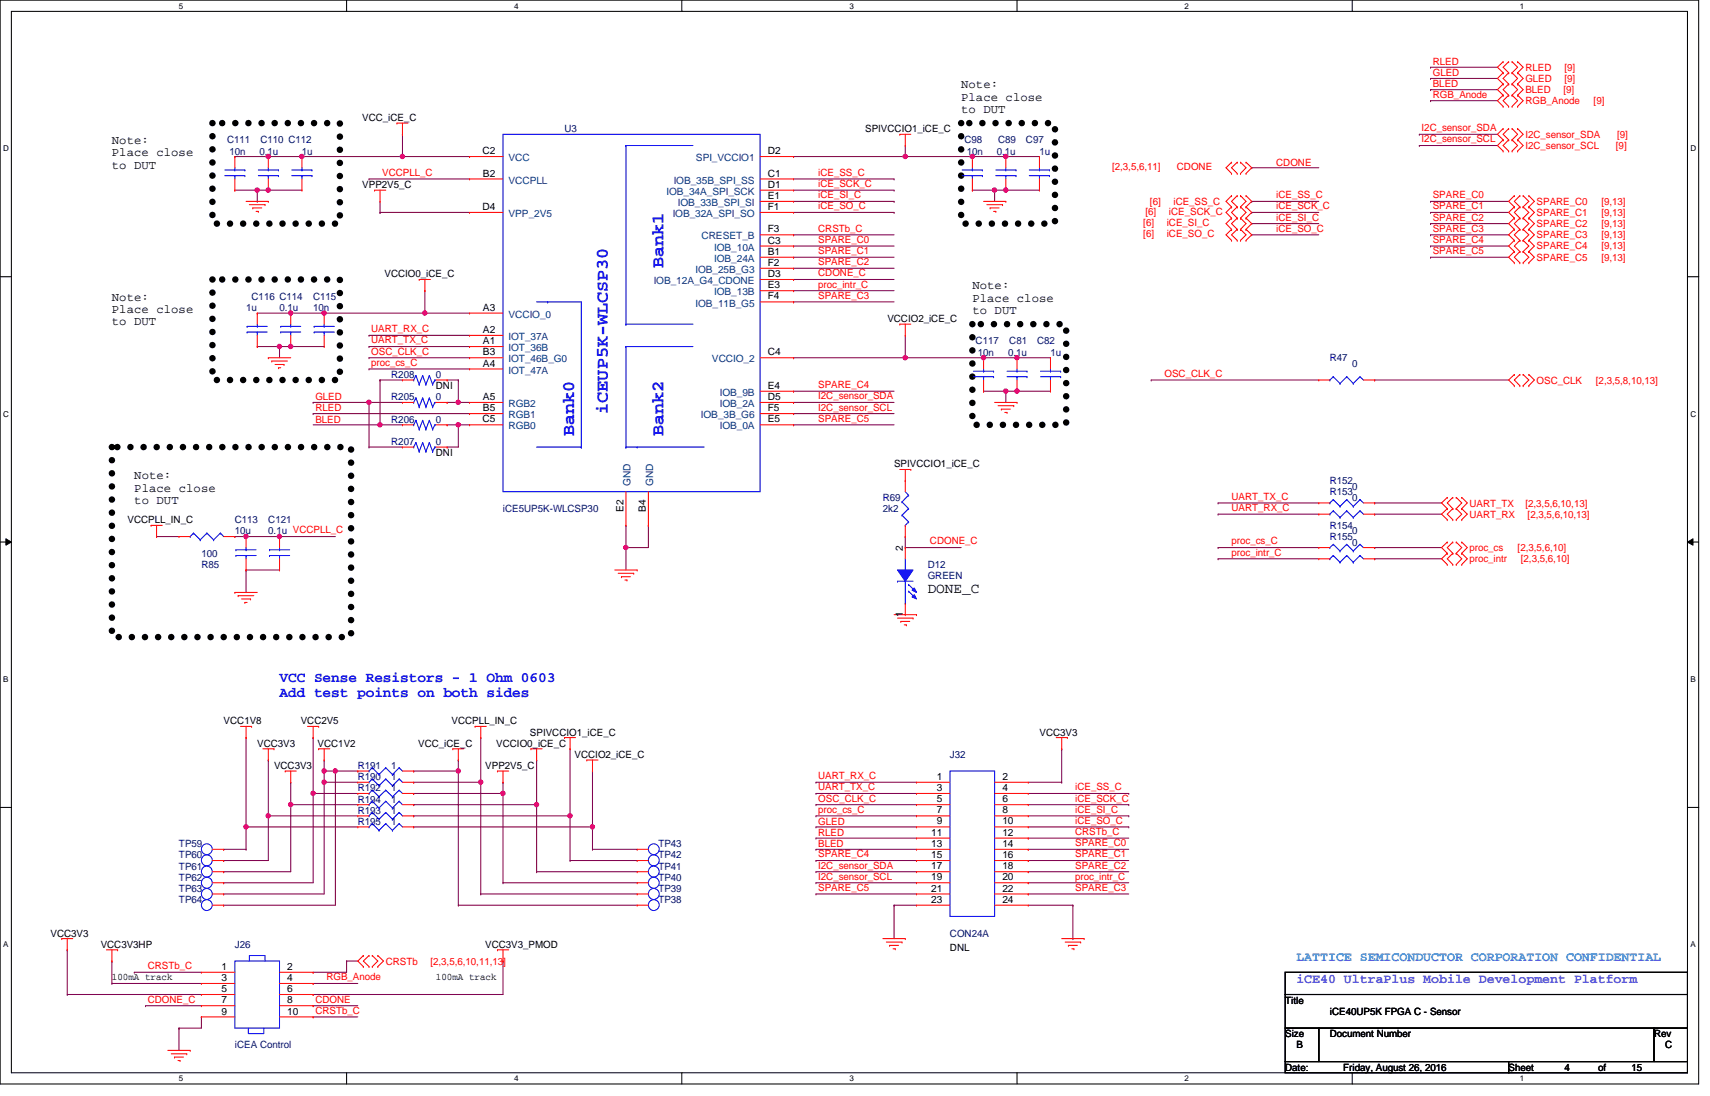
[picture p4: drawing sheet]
<svg xmlns="http://www.w3.org/2000/svg" width="420mm" height="269mm" viewBox="0 0 420 269" stroke-linecap="round" stroke-linejoin="round" font-family="sans-serif">
<defs><g id="words">
<g font-size="4.4" fill="#00f">
<text x="162.9" y="65.9" transform="rotate(-90 162.9 65.9)">Bank1</text>
<text x="149.2" y="101.6" transform="rotate(-90 149.2 101.6)">iCEUP5K-WLCSP30</text>
<text x="140.9" y="107" transform="rotate(-90 140.9 107)">Bank0</text>
<text x="162.9" y="107" transform="rotate(-90 162.9 107)">Bank2</text>
</g>
<text font-size="3.6" x="227.8" y="145.5">DONE_C</text>
<g font-size="3.6" fill="#00f">
<text x="68.6" y="167.6">VCC Sense Resistors - 1 Ohm 0603</text>
<text x="68.6" y="171.1">Add test points on both sides</text>
</g>
<text font-size="3.3" fill="#0080ff" x="318.3" y="235.9">LATTICE SEMICONDUCTOR CORPORATION CONFIDENTIAL</text>
<text font-size="3.3" fill="#8000ff" x="318.3" y="241.4">iCE40 UltraPlus Mobile Development Platform</text>
<g font-size="3">
<text x="236" y="21.7">Note:</text>
<text x="236" y="24.7">Place close</text>
<text x="236" y="27.7">to DUT</text>
<text x="27.5" y="35.4">Note:</text>
<text x="27.5" y="38.4">Place close</text>
<text x="27.5" y="41.4">to DUT</text>
<text x="238.7" y="71">Note:</text>
<text x="27.5" y="73.8">Note:</text>
<text x="27.5" y="76.8">Place close</text>
<text x="238.7" y="74">Place close</text>
<text x="238.7" y="77">to DUT</text>
<text x="27.5" y="79.8">to DUT</text>
<text x="33" y="117.7">Note:</text>
<text x="33" y="120.7">Place close</text>
<text x="33" y="123.7">to DUT</text>
</g>
<g font-size="2.5" fill="#f00">
<text x="351.7" y="16">RLED</text>
<text x="374.5" y="17.4">RLED</text>
<text x="384.1" y="17.4">[9]</text>
<text x="351.7" y="18.7">GLED</text>
<text x="351.7" y="21.5">BLED</text>
<text x="351.7" y="24">RGB_Anode</text>
<text x="374.5" y="20.1">GLED</text>
<text x="374.5" y="22.9">BLED</text>
<text x="383.8" y="22.9">[9]</text>
<text x="384.1" y="20.1">[9]</text>
<text x="374.5" y="25.6">RGB_Anode</text>
<text x="391.2" y="25.6">[9]</text>
<text x="349" y="35">I2C_sensor_SCL</text>
<text x="349" y="32.2">I2C_sensor_SDA</text>
<text x="374.5" y="33.8">I2C_sensor_SDA</text>
<text x="397" y="33.8">[9]</text>
<text x="273" y="41.8">[2,3,5,6,11]</text>
<text x="288.9" y="41.8">CDONE</text>
<text x="313.3" y="40.6">CDONE</text>
<text x="374.5" y="36.6">I2C_sensor_SCL</text>
<text x="396.7" y="36.6">[9]</text>
<text x="93.9" y="43.2">VCCPLL_C</text>
<text x="200.9" y="43.2">iCE_SS_C</text>
<text x="200.9" y="45.9">iCE_SCK_C</text>
<text x="200.9" y="48.7">iCE_SI_C</text>
<text x="200.9" y="51.4">iCE_SO_C</text>
<text x="281.2" y="52.8">[6]</text>
<text x="282.3" y="50.3">[6]</text>
<text x="287" y="52.8">iCE_SCK_C</text>
<text x="288.1" y="50.3">iCE_SS_C</text>
<text x="313.3" y="48.7">iCE_SS_C</text>
<text x="313.3" y="51.4">iCE_SCK_C</text>
<text x="351.7" y="48.7">SPARE_C0</text>
<text x="351.7" y="51.4">SPARE_C1</text>
<text x="377.2" y="50.3">SPARE_C0</text>
<text x="377.2" y="53">SPARE_C1</text>
<text x="393.1" y="50.3">[9,13]</text>
<text x="393.1" y="53">[9,13]</text>
<text x="200.9" y="56.9">CRSTb_C</text>
<text x="200.9" y="59.6">SPARE_C0</text>
<text x="280.7" y="55.5">[6]</text>
<text x="280.7" y="58.3">[6]</text>
<text x="286.4" y="55.5">iCE_SI_C</text>
<text x="286.4" y="58.3">iCE_SO_C</text>
<text x="313.3" y="54.1">iCE_SI_C</text>
<text x="313.3" y="56.9">iCE_SO_C</text>
<text x="351.7" y="54.1">SPARE_C2</text>
<text x="351.7" y="56.9">SPARE_C3</text>
<text x="351.7" y="59.6">SPARE_C4</text>
<text x="377.2" y="55.8">SPARE_C2</text>
<text x="377.2" y="58.5">SPARE_C3</text>
<text x="393.1" y="55.8">[9,13]</text>
<text x="393.1" y="58.5">[9,13]</text>
<text x="200.9" y="62.4">SPARE_C1</text>
<text x="200.9" y="65.1">SPARE_C2</text>
<text x="351.7" y="62.4">SPARE_C5</text>
<text x="377.2" y="61.3">SPARE_C4</text>
<text x="377.2" y="64">SPARE_C5</text>
<text x="393.1" y="61.3">[9,13]</text>
<text x="393.1" y="64">[9,13]</text>
<text x="200.9" y="67.9">CDONE_C</text>
<text x="200.9" y="70.6">proc_intr_C</text>
<text x="200.9" y="73.4">SPARE_C3</text>
<text x="91.1" y="81.6">UART_RX_C</text>
<text x="91.1" y="84.3">UART_TX_C</text>
<text x="91.1" y="87.1">OSC_CLK_C</text>
<text x="91.1" y="89.8">proc_cs_C</text>
<text x="200.9" y="95.3">SPARE_C4</text>
<text x="285.9" y="92.5">OSC_CLK_C</text>
<text x="377.2" y="94.2">OSC_CLK</text>
<text x="391.8" y="94.2">[2,3,5,8,10,13]</text>
<text x="77.4" y="98.3">GLED</text>
<text x="77.4" y="101">RLED</text>
<text x="200.9" y="98">I2C_sensor_SDA</text>
<text x="200.9" y="100.8">I2C_sensor_SCL</text>
<text x="77.4" y="103.8">BLED</text>
<text x="200.9" y="103.5">SPARE_C5</text>
<text x="302.3" y="122.7">UART_TX_C</text>
<text x="302.3" y="125.5">UART_RX_C</text>
<text x="360.8" y="124.4">UART_TX</text>
<text x="374.5" y="124.4">[2,3,5,6,10,13]</text>
<text x="360.8" y="127.1">UART_RX</text>
<text x="375" y="127.1">[2,3,5,6,10,13]</text>
<text x="228.3" y="133.7">CDONE_C</text>
<text x="302.3" y="133.7">proc_cs_C</text>
<text x="302.3" y="136.4">proc_intr_C</text>
<text x="360.8" y="135.3">proc_cs</text>
<text x="372.6" y="135.3">[2,3,5,6,10]</text>
<text x="360.8" y="138.1">proc_intr</text>
<text x="373.4" y="138.1">[2,3,5,6,10]</text>
<text x="200.9" y="191.3">UART_RX_C</text>
<text x="200.9" y="194.1">UART_TX_C</text>
<text x="200.9" y="196.8">OSC_CLK_C</text>
<text x="263.9" y="194.1">iCE_SS_C</text>
<text x="263.9" y="196.8">iCE_SCK_C</text>
<text x="200.9" y="199.6">proc_cs_C</text>
<text x="200.9" y="202.5">GLED</text>
<text x="263.9" y="199.6">iCE_SI_C</text>
<text x="263.9" y="202.3">iCE_SO_C</text>
<text x="200.9" y="205.2">RLED</text>
<text x="200.9" y="208">BLED</text>
<text x="263.9" y="205">CRSTb_C</text>
<text x="263.9" y="207.8">SPARE_C0</text>
<text x="200.9" y="210.5">SPARE_C4</text>
<text x="200.9" y="213.3">I2C_sensor_SDA</text>
<text x="200.9" y="216">I2C_sensor_SCL</text>
<text x="263.9" y="210.5">SPARE_C1</text>
<text x="263.9" y="213.3">SPARE_C2</text>
<text x="263.9" y="216">proc_intr_C</text>
<text x="200.9" y="218.7">SPARE_C5</text>
<text x="263.9" y="218.7">SPARE_C3</text>
<text x="36.3" y="238">CRSTb_C</text>
<text x="94.7" y="236.9">CRSTb</text>
<text x="105.7" y="236.9">[2,3,5,6,10,11,13]</text>
<text x="80.1" y="240.7">RGB_Anode</text>
<text x="36.3" y="246.2">CDONE_C</text>
<text x="77.4" y="246.4">CDONE</text>
<text x="77.4" y="248.9">CRSTb_C</text>
</g>
<g font-size="2.5">
<text x="88.9" y="29.7">VCC_iCE_C</text>
<text x="212.4" y="32.5">SPIVCCIO1_iCE_C</text>
<text x="118.4" y="37.8">C2</text>
<text x="188.5" y="37.8">D2</text>
<text x="88.9" y="46.2">VPP2V5_C</text>
<text x="118.6" y="43.3">B2</text>
<text x="188.5" y="46.1">D1</text>
<text x="188.5" y="43.3">C1</text>
<text x="118.4" y="51.6">D4</text>
<text x="188.5" y="51.6">F1</text>
<text x="188.5" y="48.9">E1</text>
<text x="188.5" y="59.8">C3</text>
<text x="188.5" y="57.1">F3</text>
<text x="188.5" y="62.6">B1</text>
<text x="188.5" y="65.3">F2</text>
<text x="94.4" y="68.1">VCCIO0_iCE_C</text>
<text x="188.5" y="68">D3</text>
<text x="188.5" y="70.8">E3</text>
<text x="118.6" y="76.3">A3</text>
<text x="188.5" y="73.5">F4</text>
<text x="118.6" y="81.7">A2</text>
<text x="217.8" y="79.1">VCCIO2_iCE_C</text>
<text x="118.6" y="84.5">A1</text>
<text x="118.6" y="87.2">B3</text>
<text x="188.5" y="87.2">C4</text>
<text x="107" y="95.5">DNI</text>
<text x="118.6" y="90">A4</text>
<text x="188.5" y="95.5">E4</text>
<text x="118.6" y="98.2">A5</text>
<text x="118.6" y="101">B5</text>
<text x="188.5" y="98.2">D5</text>
<text x="188.5" y="101">F5</text>
<text x="118.4" y="103.7">C5</text>
<text x="188.5" y="103.7">E5</text>
<text x="107" y="112">DNI</text>
<text x="219.5" y="114.8">SPIVCCIO1_iCE_C</text>
<text x="153.1" y="125.7" transform="rotate(-90 153.1 125.7)">E2</text>
<text x="158.6" y="125.7" transform="rotate(-90 158.6 125.7)">B4</text>
<text x="31.3" y="128.5">VCCPLL_IN_C</text>
<text x="221.7" y="135.3" transform="rotate(-90 221.7 135.3)">2</text>
<text x="221.7" y="151.5" transform="rotate(-90 221.7 151.5)">1</text>
<text x="54.9" y="177.8">VCC1V8</text>
<text x="73.8" y="177.8">VCC2V5</text>
<text x="110.9" y="177.8">VCCPLL_IN_C</text>
<text x="63.2" y="183.3">VCC3V3</text>
<text x="78" y="183.3">VCC1V2</text>
<text x="102.7" y="183.3">VCC_iCE_C</text>
<text x="121.8" y="183.3">VCCIO0_iCE_C</text>
<text x="130.1" y="180.6">SPIVCCIO1_iCE_C</text>
<text x="255.2" y="180.6">VCC3V3</text>
<text x="67.3" y="188.8">VCC3V3</text>
<text x="119.1" y="188.8">VPP2V5_C</text>
<text x="141.1" y="186.1">VCCIO2_iCE_C</text>
<text x="230" y="191.5">1</text>
<text x="246.1" y="191.5">2</text>
<text x="230" y="194.2">3</text>
<text x="230" y="197">5</text>
<text x="246.1" y="194.2">4</text>
<text x="246.1" y="197">6</text>
<text x="230" y="199.7">7</text>
<text x="230" y="202.4">9</text>
<text x="246.1" y="199.7">8</text>
<text x="246.1" y="202.4">10</text>
<text x="228.6" y="205.2">11</text>
<text x="228.6" y="207.9">13</text>
<text x="246.1" y="205.2">12</text>
<text x="246.1" y="207.9">14</text>
<text x="228.6" y="210.7">15</text>
<text x="228.6" y="213.4">17</text>
<text x="246.1" y="210.7">16</text>
<text x="246.1" y="213.4">18</text>
<text x="228.6" y="216.2">19</text>
<text x="228.6" y="218.9">21</text>
<text x="228.6" y="221.7">23</text>
<text x="246.1" y="216.2">20</text>
<text x="246.1" y="218.9">22</text>
<text x="246.1" y="221.7">24</text>
<text x="12.4" y="230">VCC3V3</text>
<text x="24.7" y="232.7">VCC3V3HP</text>
<text x="119.1" y="232.7">VCC3V3_PMOD</text>
<text x="233.2" y="233.6">DNL</text>
<text x="54.4" y="238.1">1</text>
<text x="70.5" y="238.1">2</text>
<text x="27.5" y="240.7">100mA track</text>
<text x="54.4" y="240.9">3</text>
<text x="54.4" y="243.6">5</text>
<text x="70.5" y="240.9">4</text>
<text x="70.5" y="243.6">6</text>
<text x="107" y="240.7">100mA track</text>
<text x="54.4" y="246.3">7</text>
<text x="54.4" y="249.1">9</text>
<text x="70.5" y="246.3">8</text>
<text x="70.5" y="249.1">10</text>
<text x="315.5" y="246.4">Title</text>
<text x="326.5" y="249.2">iCE40UP5K FPGA C - Sensor</text>
<text x="315.5" y="254.7">Size</text>
<text x="318.3" y="257.4">B</text>
<text x="326.5" y="254.7">Document Number</text>
<text x="406.1" y="254.7">Rev</text>
<text x="408.8" y="257.4">C</text>
<text x="315.5" y="262.9">Date:</text>
<text x="329.8" y="262.9">Friday, August 26, 2016</text>
<text x="370.4" y="262.9">Sheet</text>
<text x="384.1" y="262.9">4</text>
<text x="392.3" y="262.9">of</text>
<text x="400.6" y="262.9">15</text>
</g>
<g font-size="2.5" fill="#000080">
<text x="55.8" y="35.2">C111</text>
<text x="64" y="35.2">C110 C112</text>
<text x="138.6" y="32.5">U3</text>
<text x="236.8" y="35.2">C98</text>
<text x="245" y="35.2">C89</text>
<text x="251.9" y="35.2">C97</text>
<text x="56.3" y="38">10n</text>
<text x="63.7" y="38">0.1u</text>
<text x="74.1" y="38">1u</text>
<text x="237.3" y="38">10n</text>
<text x="244.7" y="38">0.1u</text>
<text x="255.2" y="38">1u</text>
<text x="60.4" y="76.4">1u</text>
<text x="61.8" y="73.6">C116 C114</text>
<text x="68.6" y="76.4">0.1u</text>
<text x="76.9" y="73.6">C115</text>
<text x="76.9" y="76.4">10n</text>
<text x="239.5" y="84.6">C117</text>
<text x="240.1" y="87.3">10n</text>
<text x="247.5" y="87.3">0.1u</text>
<text x="247.8" y="84.6">C81</text>
<text x="254.6" y="84.6">C82</text>
<text x="257.9" y="87.3">1u</text>
<text x="326.5" y="88.7">R47</text>
<text x="96.1" y="92.8">R208</text>
<text x="107" y="92.8">0</text>
<text x="332" y="90.1">0</text>
<text x="96.1" y="98.3">R205</text>
<text x="107" y="98.3">0</text>
<text x="96.1" y="103.8">R206</text>
<text x="107" y="103.8">0</text>
<text x="96.1" y="109.3">R207</text>
<text x="107" y="109.3">0</text>
<text x="326.5" y="118.9">R152</text>
<text x="123.5" y="125.7">iCE5UP5K-WLCSP30</text>
<text x="216.7" y="123">R69</text>
<text x="216.7" y="125.7">2k2</text>
<text x="326.5" y="121.6">R153</text>
<text x="332" y="120.3">0</text>
<text x="332" y="123">0</text>
<text x="57.7" y="128.5">C113</text>
<text x="57.7" y="131.2">10u</text>
<text x="65.9" y="128.5">C121</text>
<text x="65.9" y="131.2">0.1u VCCPLL_C</text>
<text x="326.5" y="129.8">R154</text>
<text x="332" y="131.2">0</text>
<text x="49.4" y="136.7">100</text>
<text x="326.5" y="132.6">R155</text>
<text x="332" y="134">0</text>
<text x="49.4" y="139.4">R85</text>
<text x="227.8" y="139.4">D12</text>
<text x="227.8" y="142.2">GREEN</text>
<text x="87.8" y="191.6">R190</text>
<text x="87.8" y="188.8">R191</text>
<text x="96.1" y="191.6">1</text>
<text x="96.1" y="188.8">1</text>
<text x="233.2" y="186.1">J32</text>
<text x="87.8" y="194.3">R192</text>
<text x="87.8" y="197.1">R194</text>
<text x="96.1" y="194.3">1</text>
<text x="96.1" y="197.1">1</text>
<text x="87.8" y="199.8">R193</text>
<text x="87.8" y="202.6">R195</text>
<text x="96.1" y="199.8">1</text>
<text x="96.1" y="202.6">1</text>
<text x="43.9" y="208">TP59</text>
<text x="161.6" y="208">TP43</text>
<text x="43.9" y="210.8">TP60</text>
<text x="43.9" y="213.5">TP61</text>
<text x="161.6" y="213.5">TP41</text>
<text x="161.6" y="210.8">TP42</text>
<text x="43.9" y="216.3">TP62</text>
<text x="43.9" y="219">TP63</text>
<text x="43.9" y="221.7">TP64</text>
<text x="161.6" y="221.7">TP38</text>
<text x="161.6" y="219">TP39</text>
<text x="161.6" y="216.3">TP40</text>
<text x="57.7" y="232.7">J26</text>
<text x="233.2" y="230">CON24A</text>
<text x="57.7" y="257.4">iCEA Control</text>
</g>
<g font-size="2.5" fill="#004080">
<text x="124.8" y="39.6">VCC</text>
<text x="170.9" y="39.6">SPI_VCCIO1</text>
<text x="124.8" y="45.1">VCCPLL</text>
<text x="163.6" y="47.8">IOB_34A_SPI_SCK</text>
<text x="165.4" y="45.1">IOB_35B_SPI_SS</text>
<text x="124.8" y="53.3">VPP_2V5</text>
<text x="165.1" y="53.3">IOB_32A_SPI_SO</text>
<text x="166.4" y="50.6">IOB_33B_SPI_SI</text>
<text x="172.2" y="58.8">CRESET_B</text>
<text x="175.3" y="61.6">IOB_10A</text>
<text x="175.3" y="64.3">IOB_24A</text>
<text x="160.5" y="69.8">IOB_12A_G4_CDONE</text>
<text x="170.7" y="67">IOB_25B_G3</text>
<text x="170.7" y="75.3">IOB_11B_G5</text>
<text x="175.3" y="72.5">IOB_13B</text>
<text x="124.8" y="83.5">IOT_37A</text>
<text x="124.8" y="78">VCCIO_0</text>
<text x="124.8" y="86.2">IOT_36B</text>
<text x="124.8" y="89">IOT_46B_G0</text>
<text x="174.8" y="89">VCCIO_2</text>
<text x="124.8" y="91.7">IOT_47A</text>
<text x="124.8" y="99.9">RGB2</text>
<text x="176.7" y="99.9">IOB_2A</text>
<text x="176.7" y="97.2">IOB_9B</text>
<text x="124.8" y="102.7">RGB1</text>
<text x="124.8" y="105.5">RGB0</text>
<text x="172.1" y="102.7">IOB_3B_G6</text>
<text x="176.7" y="105.5">IOB_0A</text>
<text x="154.8" y="119.4" transform="rotate(-90 154.8 119.4)">GND</text>
<text x="160.3" y="119.4" transform="rotate(-90 160.3 119.4)">GND</text>
</g>
<g font-size="2">
<text x="43.9" y="2.1">5</text>
<text x="126.2" y="2.1">4</text>
<text x="208.5" y="2.1">3</text>
<text x="290.8" y="2.1">2</text>
<text x="373.1" y="2.1">1</text>
<text x=".8" y="37.1">D</text>
<text x="415" y="37.1">D</text>
<text x=".8" y="102.3">C</text>
<text x="415" y="102.3">C</text>
<text x=".8" y="167.4">B</text>
<text x="415" y="167.4">B</text>
<text x=".8" y="232.6">A</text>
<text x="415" y="232.6">A</text>
<text x="43.9" y="265.5">5</text>
<text x="126.2" y="265.5">4</text>
<text x="208.5" y="265.5">3</text>
<text x="290.8" y="265.5">2</text>
<text x="373.1" y="265.5">1</text>
</g>
</g></defs>
<path d="M0 0h417v266.1h-417zM2.8 2.8h411.5v260.6h-411.5z" fill="none" stroke="#000" stroke-width=".25"/>
<g fill="#fff">
<path d="M43.9 .3h1.1v2.2h-1.1z"/>
<path d="M43.9 263.7h1.1v2.2h-1.1z"/>
</g>
<path d="M85.1 0v2.8M85.1 263.4v2.7" fill="none" stroke="#000" stroke-width=".25"/>
<g fill="#fff">
<path d="M126.2 .3h1.1v2.2h-1.1z"/>
<path d="M126.2 263.7h1.1v2.2h-1.1z"/>
</g>
<path d="M167.4 0v2.8M167.4 263.4v2.7" fill="none" stroke="#000" stroke-width=".25"/>
<g fill="#fff">
<path d="M208.5 .3h1.1v2.2h-1.1z"/>
<path d="M208.5 263.7h1.1v2.2h-1.1z"/>
</g>
<path d="M249.7 0v2.8M249.7 263.4v2.7" fill="none" stroke="#000" stroke-width=".25"/>
<g fill="#fff">
<path d="M290.8 .3h1.1v2.2h-1.1z"/>
<path d="M290.8 263.7h1.1v2.2h-1.1z"/>
</g>
<path d="M332 0v2.8M332 263.4v2.7" fill="none" stroke="#000" stroke-width=".25"/>
<g fill="#fff">
<path d="M373.1 .3h1.1v2.2h-1.1z"/>
<path d="M373.1 263.7h1.1v2.2h-1.1z"/>
<path d="M.8 35.3h1.4v2.2h-1.4z"/>
<path d="M415 35.3h1.4v2.2h-1.4z"/>
<path d="M.8 100.5h1.4v2.2h-1.4z"/>
<path d="M415 100.5h1.4v2.2h-1.4z"/>
</g>
<path d="M0 67.9h2.8M414.3 67.9h2.7" fill="none" stroke="#000" stroke-width=".25"/>
<g fill="#fff">
<path d="M.8 165.7h1.3v2.2h-1.3z"/>
<path d="M415 165.7h1.3v2.2h-1.3z"/>
</g>
<path d="M0 133.1h2.8M1.4 132.3l1.4 .8-1.4 .8zM414.3 133.1l1.3-.8v1.6zM414.3 133.1h2.7" fill="none" stroke="#000" stroke-width=".25"/>
<path d="M1.4 132.3l1.4 .8-1.4 .8zM414.3 133.1l1.3-.8v1.6z" fill="#000"/>
<g fill="#fff">
<path d="M.8 230.8h1.3v2.2h-1.3z"/>
<path d="M415 230.8h1.3v2.2h-1.3z"/>
</g>
<path d="M0 198.2h2.8M414.3 198.2h2.7" fill="none" stroke="#000" stroke-width=".25"/>
<path d="M52.2 30.2h31.2v24.7h-31.2zM236 30.2h23v24.7h-23zM52.2 68.6h31.2v24.7h-31.2zM238.7 79.6h23v24.7h-23zM27.5 109.8h58.7v46.6h-58.7z" fill="none" stroke="#000" stroke-width="1.6" stroke-dasharray="0 3.2"/>
<path d="M153.7 129h.1M153.7 134.5h.1M153.7 129v11M159.2 129h.1M159.2 129v5.5h-5.5" fill="none" stroke="#800040" stroke-width=".25"/>
<circle cx="153.6" cy="134.4" r=".54" fill="#f0f"/>
<circle cx="153.6" cy="134.4" r=".54" fill="none" stroke="#f0f" stroke-width=".25"/>
<path d="M60.4 140h.1M60.4 140v5.5M60.4 140h8.2M68.6 131.7h.1M68.6 131.7h13.7" fill="none" stroke="#800040" stroke-width=".25"/>
<circle cx="68.6" cy="131.7" r=".54" fill="#f0f"/>
<circle cx="68.6" cy="131.7" r=".54" fill="none" stroke="#f0f" stroke-width=".25"/>
<g fill="none" stroke="#800040" stroke-width=".25">
<path d="M194.8 57.7h.1M194.8 43.9h24.7M194.8 46.7h24.7M194.8 49.4h24.7M194.8 52.2h24.7M194.8 57.7h24.7M219.5 43.9h.1M219.5 46.7h.1M219.5 49.4h.1M219.5 52.2h.1M194.8 68.6h.1M194.8 60.4h.1"/>
<path d="M194.8 63.2h.1M194.8 71.4h.1M194.8 65.9h.1M194.8 74.1h.1M194.8 68.6h24.7M194.8 60.4h24.7M194.8 63.2h24.7M194.8 71.4h24.7M194.8 65.9h24.7M194.8 74.1h24.7M76.9 98.8h.1M76.9 98.8h13.7"/>
<path d="M90.6 85.1h.1M90.6 82.3h.1M90.6 87.8h.1M90.6 90.6h.1M90.6 85.1h24.7M90.6 82.3h24.7M90.6 87.8h24.7M90.6 90.6h24.7M194.8 96.1h.1M194.8 98.8h.1M194.8 98.8h24.7M194.8 96.1h24.7"/>
<path d="M76.9 101.6h.1M76.9 101.6h38.4M76.9 104.3h16.4M93.3 104.3h.1M194.8 101.6h.1M194.8 104.3h.1M194.8 101.6h24.7M194.8 104.3h24.7M57.7 131.7h.1M57.7 131.7h10.9M60.4 131.7h.1"/>
</g>
<circle cx="60.4" cy="131.7" r=".54" fill="#f0f"/>
<circle cx="60.4" cy="131.7" r=".54" fill="none" stroke="#f0f" stroke-width=".25"/>
<g fill="none" stroke="#800040" stroke-width=".25">
<path d="M351.2 16.5h.1M351.2 19.3h.1M351.2 16.5h16.4M351.2 19.3h16.4M222.2 38.4h.1M222.2 38.4h16.5M348.4 35.7h.1M348.4 33h.1M348.4 35.7h19.2M348.4 33h19.2M351.2 22h.1M351.2 24.7h.1"/>
<path d="M351.2 22h16.4M351.2 24.7h16.4M307.3 49.4h.1M307.3 52.2h.1M307.3 54.9h.1M307.3 57.7h.1M307.3 41.2h.1M307.3 49.4h16.5M307.3 52.2h16.5M307.3 54.9h16.5M307.3 57.7h16.5M307.3 41.2h16.5"/>
<path d="M351.2 49.4h.1M351.2 52.2h.1M351.2 54.9h.1M351.2 57.7h.1M351.2 49.4h19.2M351.2 52.2h19.2M351.2 54.9h19.2M351.2 57.7h19.2M351.2 60.4h.1M351.2 63.2h.1M351.2 60.4h19.2M351.2 63.2h19.2"/>
<path d="M282.6 93.3h.1M282.6 93.3h41.2M337.5 93.3h.1M337.5 93.3h32.9M222.2 131.7h.1M222.2 134.5h.1M222.2 131.7v2.8M222.2 134.5h13.8"/>
</g>
<circle cx="238.7" cy="38.4" r=".54" fill="#f0f"/>
<circle cx="238.7" cy="38.4" r=".54" fill="none" stroke="#f0f" stroke-width=".25"/>
<path d="M246.9 46.7h.1M246.9 46.7h8.3" fill="none" stroke="#800040" stroke-width=".25"/>
<circle cx="246.9" cy="46.7" r=".54" fill="#f0f"/>
<circle cx="246.9" cy="46.7" r=".54" fill="none" stroke="#f0f" stroke-width=".25"/>
<path d="M244.2 46.7h.1M244.2 46.7h2.7" fill="none" stroke="#800040" stroke-width=".25"/>
<circle cx="244.2" cy="46.7" r=".54" fill="#f0f"/>
<circle cx="244.2" cy="46.7" r=".54" fill="none" stroke="#f0f" stroke-width=".25"/>
<path d="M246.9 38.4h.1M246.9 38.4h8.3" fill="none" stroke="#800040" stroke-width=".25"/>
<circle cx="246.9" cy="38.4" r=".54" fill="#f0f"/>
<circle cx="246.9" cy="38.4" r=".54" fill="none" stroke="#f0f" stroke-width=".25"/>
<path d="M194.8 38.4h.1M194.8 38.4h27.4M222.2 38.4h.1M222.2 35.7v2.7M238.7 38.4h.1M238.7 38.4h8.2" fill="none" stroke="#800040" stroke-width=".25"/>
<circle cx="222.2" cy="38.4" r=".54" fill="#f0f"/>
<circle cx="222.2" cy="38.4" r=".54" fill="none" stroke="#f0f" stroke-width=".25"/>
<path d="M65.9 38.4h.1M65.9 38.4h8.2M63.2 46.7h.1M63.2 46.7h10.9M65.9 46.7h.1M238.7 46.7h.1M238.7 46.7h5.5M244.2 46.7h.1M244.2 46.7v2.7" fill="none" stroke="#800040" stroke-width=".25"/>
<circle cx="65.8" cy="46.7" r=".54" fill="#f0f"/>
<circle cx="65.8" cy="46.7" r=".54" fill="none" stroke="#f0f" stroke-width=".25"/>
<path d="M98.8 38.4h.1M98.8 38.4h16.5" fill="none" stroke="#800040" stroke-width=".25"/>
<circle cx="98.8" cy="38.4" r=".54" fill="#f0f"/>
<circle cx="98.8" cy="38.4" r=".54" fill="none" stroke="#f0f" stroke-width=".25"/>
<path d="M57.7 38.4h.1M57.7 38.4h8.2" fill="none" stroke="#800040" stroke-width=".25"/>
<circle cx="65.8" cy="38.4" r=".54" fill="#f0f"/>
<circle cx="65.8" cy="38.4" r=".54" fill="none" stroke="#f0f" stroke-width=".25"/>
<path d="M74.1 38.4h.1M98.8 33h.1M98.8 33v5.4h-24.7M90.6 43.9h.1M90.6 43.9h24.7M93.3 52.2h.1M93.3 52.2h22" fill="none" stroke="#800040" stroke-width=".25"/>
<circle cx="74.1" cy="38.4" r=".54" fill="#f0f"/>
<circle cx="74.1" cy="38.4" r=".54" fill="none" stroke="#f0f" stroke-width=".25"/>
<path d="M63.2 49.4h.1M63.2 46.7v2.7M93.3 52.2h.1M93.3 49.4v2.8" fill="none" stroke="#800040" stroke-width=".25"/>
<circle cx="63.1" cy="46.7" r=".54" fill="#f0f"/>
<circle cx="63.1" cy="46.7" r=".54" fill="none" stroke="#f0f" stroke-width=".25"/>
<path d="M57.7 46.7h.1M57.7 46.7h5.5M222.2 87.8h.1M222.2 87.8h19.3" fill="none" stroke="#800040" stroke-width=".25"/>
<circle cx="241.4" cy="87.8" r=".54" fill="#f0f"/>
<circle cx="241.4" cy="87.8" r=".54" fill="none" stroke="#f0f" stroke-width=".25"/>
<path d="M249.7 96.1h.1M249.7 96.1h8.2" fill="none" stroke="#800040" stroke-width=".25"/>
<circle cx="249.7" cy="96" r=".54" fill="#f0f"/>
<circle cx="249.7" cy="96" r=".54" fill="none" stroke="#f0f" stroke-width=".25"/>
<path d="M246.9 96.1h.1M246.9 96.1h2.8M249.7 87.8h.1M249.7 87.8h8.2" fill="none" stroke="#800040" stroke-width=".25"/>
<circle cx="249.7" cy="87.8" r=".54" fill="#f0f"/>
<circle cx="249.7" cy="87.8" r=".54" fill="none" stroke="#f0f" stroke-width=".25"/>
<path d="M194.8 87.8h.1M194.8 87.8h27.4M222.2 87.8h.1M222.2 82.3v5.5M241.5 87.8h.1M241.5 87.8h8.2" fill="none" stroke="#800040" stroke-width=".25"/>
<circle cx="222.2" cy="87.8" r=".54" fill="#f0f"/>
<circle cx="222.2" cy="87.8" r=".54" fill="none" stroke="#f0f" stroke-width=".25"/>
<path d="M246.9 96.1h.1M246.9 96.1v2.7" fill="none" stroke="#800040" stroke-width=".25"/>
<circle cx="246.9" cy="96" r=".54" fill="#f0f"/>
<circle cx="246.9" cy="96" r=".54" fill="none" stroke="#f0f" stroke-width=".25"/>
<path d="M68.6 85.1h.1M68.6 85.1h2.8M241.5 96.1h.1M241.5 96.1h5.4" fill="none" stroke="#800040" stroke-width=".25"/>
<circle cx="71.3" cy="85.1" r=".54" fill="#f0f"/>
<circle cx="71.3" cy="85.1" r=".54" fill="none" stroke="#f0f" stroke-width=".25"/>
<circle cx="68.6" cy="85.1" r=".54" fill="#f0f"/>
<circle cx="68.6" cy="85.1" r=".54" fill="none" stroke="#f0f" stroke-width=".25"/>
<path d="M71.4 76.9h.1M71.4 76.9h8.2" fill="none" stroke="#800040" stroke-width=".25"/>
<circle cx="79.6" cy="76.9" r=".54" fill="#f0f"/>
<circle cx="79.6" cy="76.9" r=".54" fill="none" stroke="#f0f" stroke-width=".25"/>
<circle cx="71.3" cy="76.9" r=".54" fill="#f0f"/>
<circle cx="71.3" cy="76.9" r=".54" fill="none" stroke="#f0f" stroke-width=".25"/>
<path d="M63.2 76.9h.1M63.2 76.9h8.2M104.3 76.9h.1M104.3 76.9h11M63.2 85.1h.1M63.2 85.1h5.4M68.6 85.1h.1M68.6 85.1v2.7M71.4 85.1h.1M71.4 85.1h8.2" fill="none" stroke="#800040" stroke-width=".25"/>
<circle cx="104.3" cy="76.9" r=".54" fill="#f0f"/>
<circle cx="104.3" cy="76.9" r=".54" fill="none" stroke="#f0f" stroke-width=".25"/>
<g fill="none" stroke="#800040" stroke-width=".25">
<path d="M79.6 76.9h.1M104.3 71.4h.1M104.3 71.4v5.5h-24.7M38.4 131.7h.1M38.4 131.7h5.5M299 123.5h.1M299 126.2h.1M299 134.5h.1M299 137.2h.1M299 123.5h24.8M299 126.2h24.8M299 134.5h24.8"/>
<path d="M299 137.2h24.8M337.5 123.5h.1M337.5 126.2h.1M337.5 134.5h.1M337.5 137.2h.1M337.5 123.5h16.4M337.5 126.2h16.4M337.5 134.5h16.4M337.5 137.2h16.4M79.6 192.1h.1M79.6 192.1h8.2M79.6 189.3h2.7"/>
<path d="M82.3 189.3h.1M200.3 194.8h.1M200.3 192.1h.1M200.3 197.6h.1M200.3 192.1h24.7M200.3 194.8h24.7M200.3 197.6h24.7M252.4 192.1h8.2M252.4 194.8h24.7M252.4 197.6h24.7M260.6 192.1h.1M260.6 183.9h.1"/>
<path d="M260.6 183.9v8.2M277.1 194.8h.1M277.1 197.6h.1M200.3 200.3h.1M200.3 203h.1M200.3 205.8h.1M200.3 208.5h.1M200.3 211.3h.1M200.3 214h.1M200.3 216.7h.1M200.3 219.5h.1M200.3 200.3h24.7"/>
<path d="M200.3 203h24.7M200.3 205.8h24.7M200.3 208.5h24.7M200.3 211.3h24.7M200.3 214h24.7M200.3 216.7h24.7M200.3 219.5h24.7M252.4 205.8h.1M252.4 208.5h.1M252.4 211.3h.1M252.4 214h.1M252.4 216.7h.1"/>
<path d="M252.4 219.5h.1M252.4 200.3h24.7M252.4 203h24.7M252.4 205.8h24.7M252.4 208.5h24.7M252.4 211.3h24.7M252.4 214h24.7M252.4 216.7h24.7M252.4 219.5h24.7M277.1 200.3h.1M277.1 203h.1M33 238.7h.1"/>
<path d="M33 238.7h16.4M76.9 238.7h.1M76.9 238.7h8.2M219.5 222.2h.1M219.5 222.2h5.5M219.5 222.2v8.3M252.4 222.2h11M263.4 222.2h.1M263.4 230.5h.1M263.4 222.2v8.3M35.7 246.9h.1M35.7 246.9h13.7"/>
<path d="M43.9 252.4h.1M43.9 252.4v5.5M49.4 249.7h.1M49.4 249.7v2.7h-5.5M76.9 246.9h.1M76.9 249.7h.1M76.9 246.9h10.9M76.9 249.7h10.9"/>
</g>
<circle cx="79.6" cy="189.3" r=".54" fill="#f0f"/>
<circle cx="79.6" cy="189.3" r=".54" fill="none" stroke="#f0f" stroke-width=".25"/>
<g fill="none" stroke="#800040" stroke-width=".25">
<path d="M71.4 192.1h.1M71.4 197.6h.1M71.4 192.1v5.5M71.4 197.6h16.4M76.9 181.1h.1M76.9 194.8h.1M76.9 181.1v13.7M76.9 194.8h10.9M79.6 186.6h.1M79.6 189.3h.1M79.6 186.6v5.5M101.6 189.3h.1"/>
<path d="M101.6 192.1h.1M101.6 194.8h.1M101.6 197.6h.1M101.6 197.6h30.1M112.5 186.6h.1M112.5 186.6v2.7h-10.9M118 181.1h.1M118 181.1v11h-16.4M123.5 192.1h.1M123.5 192.1v2.7h-21.9"/>
</g>
<circle cx="131.7" cy="197.5" r=".54" fill="#f0f"/>
<circle cx="131.7" cy="197.5" r=".54" fill="none" stroke="#f0f" stroke-width=".25"/>
<path d="M131.7 186.6h.1M131.7 186.6v11M101.6 200.3h.1M101.6 200.3h38.4" fill="none" stroke="#800040" stroke-width=".25"/>
<circle cx="139.9" cy="200.3" r=".54" fill="#f0f"/>
<circle cx="139.9" cy="200.3" r=".54" fill="none" stroke="#f0f" stroke-width=".25"/>
<path d="M140 183.9h.1M140 183.9v16.4M145.5 189.3h.1M145.5 189.3v13.7h-43.9M101.6 203h.1" fill="none" stroke="#800040" stroke-width=".25"/>
<circle cx="145.4" cy="203" r=".54" fill="#f0f"/>
<circle cx="145.4" cy="203" r=".54" fill="none" stroke="#f0f" stroke-width=".25"/>
<path d="M60.4 181.1h.1M60.4 181.1v21.9" fill="none" stroke="#800040" stroke-width=".25"/>
<circle cx="60.4" cy="203" r=".54" fill="#f0f"/>
<circle cx="60.4" cy="203" r=".54" fill="none" stroke="#f0f" stroke-width=".25"/>
<g fill="none" stroke="#800040" stroke-width=".25">
<path d="M65.9 186.6h.1M65.9 186.6v13.7M112.5 189.3h.1M112.5 189.3v32.9M60.4 203h.1M60.4 203h27.4M65.9 200.3h.1M65.9 200.3h21.9M16.5 233.2h.1M16.5 233.2v11M27.5 236h.1M27.5 236v5.5"/>
<path d="M85.1 236h.1M85.1 236v2.7M85.1 236h2.7M123.5 236h.1M123.5 236v8.2h-46.6M16.5 244.2h.1M16.5 244.2h32.9M27.5 241.5h.1M27.5 241.5h21.9M76.9 241.5h.1M76.9 244.2h.1M76.9 241.5h10.9"/>
</g>
<circle cx="112.5" cy="189.3" r=".54" fill="#f0f"/>
<circle cx="112.5" cy="189.3" r=".54" fill="none" stroke="#f0f" stroke-width=".25"/>
<path d="M118 192.1h.1M118 192.1v27.4M112.5 222.2h.1M112.5 222.2h43.9" fill="none" stroke="#800040" stroke-width=".25"/>
<circle cx="118" cy="192" r=".54" fill="#f0f"/>
<circle cx="118" cy="192" r=".54" fill="none" stroke="#f0f" stroke-width=".25"/>
<path d="M123.5 194.8h.1M123.5 194.8v21.9M118 219.5h.1M118 219.5h38.4" fill="none" stroke="#800040" stroke-width=".25"/>
<circle cx="123.5" cy="194.8" r=".54" fill="#f0f"/>
<circle cx="123.5" cy="194.8" r=".54" fill="none" stroke="#f0f" stroke-width=".25"/>
<g fill="none" stroke="#800040" stroke-width=".25">
<path d="M131.7 197.6h.1M131.7 197.6v16.4M54.9 208.5h.1M54.9 211.3h.1M54.9 208.5h5.5M60.4 208.5h.1M60.4 203v5.5M65.9 200.3h.1M65.9 200.3v11h-11M123.5 216.7h.1M123.5 216.7h32.9M131.7 214h.1"/>
<path d="M131.7 214h24.7M140 200.3h.1M140 211.3h.1M140 200.3v11M140 211.3h16.4M145.5 203h.1M145.5 208.5h.1M145.5 203v5.5M145.5 208.5h10.9"/>
</g>
<circle cx="65.8" cy="200.3" r=".54" fill="#f0f"/>
<circle cx="65.8" cy="200.3" r=".54" fill="none" stroke="#f0f" stroke-width=".25"/>
<path d="M71.4 197.6h.1M71.4 197.6v16.4h-16.5M54.9 214h.1" fill="none" stroke="#800040" stroke-width=".25"/>
<circle cx="71.3" cy="197.5" r=".54" fill="#f0f"/>
<circle cx="71.3" cy="197.5" r=".54" fill="none" stroke="#f0f" stroke-width=".25"/>
<path d="M76.9 194.8h.1M76.9 194.8v21.9h-22M54.9 216.7h.1" fill="none" stroke="#800040" stroke-width=".25"/>
<circle cx="76.8" cy="194.8" r=".54" fill="#f0f"/>
<circle cx="76.8" cy="194.8" r=".54" fill="none" stroke="#f0f" stroke-width=".25"/>
<path d="M79.6 192.1h.1M79.6 192.1v27.4h-24.7M54.9 219.5h.1" fill="none" stroke="#800040" stroke-width=".25"/>
<circle cx="79.6" cy="192" r=".54" fill="#f0f"/>
<circle cx="79.6" cy="192" r=".54" fill="none" stroke="#f0f" stroke-width=".25"/>
<path d="M82.3 189.3h.1M82.3 189.3v32.9" fill="none" stroke="#800040" stroke-width=".25"/>
<circle cx="82.3" cy="189.3" r=".54" fill="#f0f"/>
<circle cx="82.3" cy="189.3" r=".54" fill="none" stroke="#f0f" stroke-width=".25"/>
<path d="M109.8 98.8h.1M109.8 93.3h.1M109.8 93.3h2.7M112.5 93.3h.1M112.5 93.3v5.5h-2.7M109.8 104.3h.1M109.8 104.3h2.7M82.3 189.3h5.5M87.8 189.3h.1M54.9 222.2h.1M54.9 222.2h27.4" fill="none" stroke="#800040" stroke-width=".25"/>
<circle cx="112.5" cy="98.8" r=".54" fill="#f0f"/>
<circle cx="112.5" cy="98.8" r=".54" fill="none" stroke="#f0f" stroke-width=".25"/>
<path d="M112.5 98.8h.1M112.5 98.8h2.8M109.8 109.8h.1M112.5 104.3h.1M112.5 104.3v5.5h-2.7" fill="none" stroke="#800040" stroke-width=".25"/>
<circle cx="112.5" cy="104.3" r=".54" fill="#f0f"/>
<circle cx="112.5" cy="104.3" r=".54" fill="none" stroke="#f0f" stroke-width=".25"/>
<path d="M90.6 98.8h.1M90.6 98.8v11M112.5 104.3h.1M112.5 104.3h2.8" fill="none" stroke="#800040" stroke-width=".25"/>
<circle cx="90.6" cy="98.8" r=".54" fill="#f0f"/>
<circle cx="90.6" cy="98.8" r=".54" fill="none" stroke="#f0f" stroke-width=".25"/>
<path d="M90.6 98.8h.1M90.6 98.8h8.2M93.3 93.3h.1M93.3 93.3h5.5M93.3 93.3v11M90.6 109.8h.1M90.6 109.8h8.2" fill="none" stroke="#800040" stroke-width=".25"/>
<circle cx="93.3" cy="104.3" r=".54" fill="#f0f"/>
<circle cx="93.3" cy="104.3" r=".54" fill="none" stroke="#f0f" stroke-width=".25"/>
<path d="M93.3 104.3h.1M93.3 104.3h5.5" fill="none" stroke="#800040" stroke-width=".25"/>
<g fill="none" stroke="#f00" stroke-width=".25">
<path d="M369 15.2h.1M369 17.9h.1M369 15.2l-1.4 1.3 1.4 1.4M369 17.9l-1.4 1.4 1.4 1.3M370.4 17.9h.1M370.4 15.2h.1M370.4 15.2l-1.4 1.3 1.4 1.4M370.4 17.9l-1.4 1.4 1.4 1.3M371.2 17.9h.1M371.2 15.2h.1M371.2 15.2l1.4 1.3-1.4 1.4M371.2 17.9l1.4 1.4-1.4 1.3"/>
<path d="M372.6 15.2h.1M372.6 17.9h.1M372.6 15.2l1.3 1.3-1.3 1.4M372.6 17.9l1.3 1.4-1.3 1.3M97.5 30.2h.1M97.5 30.2h2.7M98.8 33h.1M98.8 30.2v2.8M220.9 33h.1M220.9 33h2.7M222.2 35.7h.1M222.2 33v2.7"/>
<path d="M302.3 39.8h.1M302.3 39.8l-1.3 1.4 1.3 1.4M303.7 39.8h.1M303.7 39.8l-1.4 1.4 1.4 1.4M304.5 39.8h.1M304.5 39.8l1.4 1.4-1.4 1.4M305.9 39.8h.1M305.9 39.8l1.4 1.4-1.4 1.4M369 34.3h.1M369 37.1h.1M369 31.6h.1M369 20.6h.1"/>
<path d="M369 23.4h.1M369 26.1h.1M369 34.3l-1.4 1.4 1.4 1.4M369 31.6l-1.4 1.4 1.4 1.3M369 20.6l-1.4 1.4 1.4 1.4M369 23.4l-1.4 1.3 1.4 1.4M370.4 37.1h.1M370.4 34.3h.1M370.4 31.6h.1M370.4 20.6h.1M370.4 23.4h.1M370.4 26.1h.1"/>
<path d="M370.4 34.3l-1.4 1.4 1.4 1.4M370.4 31.6l-1.4 1.4 1.4 1.3M370.4 20.6l-1.4 1.4 1.4 1.4M370.4 23.4l-1.4 1.3 1.4 1.4M371.2 37.1h.1M371.2 34.3h.1M371.2 31.6h.1M371.2 20.6h.1M371.2 23.4h.1M371.2 26.1h.1M371.2 34.3l1.4 1.4-1.4 1.4M371.2 31.6l1.4 1.4-1.4 1.3"/>
<path d="M371.2 20.6l1.4 1.4-1.4 1.4M371.2 23.4l1.4 1.3-1.4 1.4M372.6 34.3h.1M372.6 37.1h.1M372.6 31.6h.1M372.6 20.6h.1M372.6 23.4h.1M372.6 26.1h.1M372.6 34.3l1.3 1.4-1.3 1.4M372.6 31.6l1.3 1.4-1.3 1.3M372.6 20.6l1.3 1.4-1.3 1.4M372.6 23.4l1.3 1.3-1.3 1.4"/>
<path d="M60.4 49.4h5.5M61.2 50.2h3.9M62.1 51.1h.1M62.1 51.1h2.2M62.9 51.9h.5M63.4 51.9h.1M65.1 50.2h.1M65.9 49.4h.1M91.9 46.7h.1M91.9 46.7h2.8M93.3 49.4h.1M93.3 46.7v2.7"/>
<path d="M241.5 49.4h5.4M242.3 50.2h3.8M243.1 51.1h.1M243.1 51.1h2.2M243.9 51.9h.6M244.5 51.9h.1M246.1 50.2h.1M246.9 49.4h.1M302.3 56.3h.1M302.3 53.6h.1M302.3 59h.1M302.3 50.8h.1"/>
<path d="M302.3 48h.1M302.3 42.6h.1M302.3 53.6l-1.3 1.3 1.3 1.4M302.3 56.3l-1.3 1.4 1.3 1.3M302.3 48l-1.3 1.4 1.3 1.4M302.3 50.8l-1.3 1.4 1.3 1.4M303.7 53.6h.1M303.7 56.3h.1M303.7 59h.1M303.7 48h.1M303.7 50.8h.1M303.7 42.6h.1"/>
<path d="M303.7 53.6l-1.4 1.3 1.4 1.4M303.7 56.3l-1.4 1.4 1.4 1.3M303.7 48l-1.4 1.4 1.4 1.4M303.7 50.8l-1.4 1.4 1.4 1.4M304.5 53.6h.1M304.5 56.3h.1M304.5 59h.1M304.5 48h.1M304.5 50.8h.1M304.5 42.6h.1M304.5 53.6l1.4 1.3-1.4 1.4M304.5 56.3l1.4 1.4-1.4 1.3"/>
<path d="M304.5 48l1.4 1.4-1.4 1.4M304.5 50.8l1.4 1.4-1.4 1.4M305.9 56.3h.1M305.9 53.6h.1M305.9 59h.1M305.9 50.8h.1M305.9 48h.1M305.9 42.6h.1M305.9 53.6l1.4 1.3-1.4 1.4M305.9 56.3l1.4 1.4-1.4 1.3M305.9 48l1.4 1.4-1.4 1.4M305.9 50.8l1.4 1.4-1.4 1.4"/>
<path d="M371.8 48h.1M371.8 50.8h.1M371.8 53.6h.1M371.8 56.3h.1M371.8 59h.1M371.8 48l-1.4 1.4 1.4 1.4M371.8 50.8l-1.4 1.4 1.4 1.4M371.8 53.6l-1.4 1.3 1.4 1.4M371.8 56.3l-1.4 1.4 1.4 1.3M371.8 59l-1.4 1.4 1.4 1.4M373.1 50.8h.1M373.1 48h.1"/>
<path d="M373.1 53.6h.1M373.1 56.3h.1M373.1 59h.1M373.1 48l-1.3 1.4 1.3 1.4M373.1 50.8l-1.3 1.4 1.3 1.4M373.1 53.6l-1.3 1.3 1.3 1.4M373.1 56.3l-1.3 1.4 1.3 1.3M373.1 59l-1.3 1.4 1.3 1.4M373.9 50.8h.1M373.9 48h.1M373.9 53.6h.1M373.9 56.3h.1"/>
<path d="M373.9 59h.1M373.9 48l1.4 1.4-1.4 1.4M373.9 50.8l1.4 1.4-1.4 1.4M373.9 53.6l1.4 1.3-1.4 1.4M373.9 56.3l1.4 1.4-1.4 1.3M373.9 59l1.4 1.4-1.4 1.4M375.3 48h.1M375.3 50.8h.1M375.3 53.6h.1M375.3 56.3h.1M375.3 59h.1M375.3 48l1.4 1.4-1.4 1.4"/>
<path d="M375.3 50.8l1.4 1.4-1.4 1.4M375.3 53.6l1.4 1.3-1.4 1.4M375.3 56.3l1.4 1.4-1.4 1.3M375.3 59l1.4 1.4-1.4 1.4M102.9 68.6h.1M102.9 68.6h2.8M104.3 71.4h.1M104.3 68.6v2.8M220.9 79.6h.1M220.9 79.6h2.7M222.2 79.6v2.7M371.8 61.8h.1"/>
<path d="M371.8 64.5h.1M371.8 61.8l-1.4 1.4 1.4 1.3M373.1 61.8h.1M373.1 64.5h.1M373.1 61.8l-1.3 1.4 1.3 1.3M373.9 61.8h.1M373.9 64.5h.1M373.9 61.8l1.4 1.4-1.4 1.3M375.3 61.8h.1M375.3 64.5h.1M375.3 61.8l1.4 1.4-1.4 1.3M65.9 87.8h.1"/>
<path d="M65.9 87.8h5.5M66.7 88.6h.1M66.7 88.6h3.9M67.5 89.5h2.2M68.4 90.3h.1M68.4 90.3h.5M69.7 89.5h.1M222.2 82.3h.1M244.2 98.8h5.5M245 99.6h3.9M248.9 99.6h.1M249.7 98.8h.1"/>
<path d="M371.8 91.9h.1M371.8 94.7h.1M371.8 91.9l-1.4 1.4 1.4 1.4M373.1 94.7h.1M373.1 91.9h.1M373.1 91.9l-1.3 1.4 1.3 1.4M373.9 94.7h.1M373.9 91.9h.1M373.9 91.9l1.4 1.4-1.4 1.4M375.3 91.9h.1M375.3 94.7h.1M375.3 91.9l1.4 1.4-1.4 1.4"/>
<path d="M220.9 115.3h2.7M222.2 118h.1M222.2 115.3v2.7M223.6 115.3h.1M245.8 100.5h.1M245.8 100.5h2.2M246.7 101.3h.5M247.2 101.3h.1M37.1 129h.1M37.1 129h2.7M38.4 131.7h.1M38.4 129v2.7"/>
<path d="M150.9 140h5.5M156.4 140h.1M355.3 122.1h.1M355.3 124.9h.1M355.3 127.6h.1M355.3 133.1h.1M355.3 135.8h.1M355.3 138.6h.1M355.3 122.1l-1.4 1.4 1.4 1.4M355.3 124.9l-1.4 1.3 1.4 1.4M355.3 133.1l-1.4 1.4 1.4 1.3M355.3 135.8l-1.4 1.4 1.4 1.4"/>
<path d="M356.7 124.9h.1M356.7 122.1h.1M356.7 127.6h.1M356.7 135.8h.1M356.7 133.1h.1M356.7 138.6h.1M356.7 122.1l-1.4 1.4 1.4 1.4M356.7 124.9l-1.4 1.3 1.4 1.4M356.7 133.1l-1.4 1.4 1.4 1.3M356.7 135.8l-1.4 1.4 1.4 1.4M357.5 124.9h.1M357.5 122.1h.1"/>
<path d="M357.5 127.6h.1M357.5 135.8h.1M357.5 133.1h.1M357.5 138.6h.1M357.5 122.1l1.4 1.4-1.4 1.4M357.5 124.9l1.4 1.3-1.4 1.4M357.5 133.1l1.4 1.4-1.4 1.3M357.5 135.8l1.4 1.4-1.4 1.4M358.9 122.1h.1M358.9 124.9h.1M358.9 127.6h.1M358.9 133.1h.1"/>
<path d="M358.9 135.8h.1M358.9 138.6h.1M358.9 122.1l1.3 1.4-1.3 1.4M358.9 124.9l1.3 1.3-1.3 1.4M358.9 133.1l1.3 1.4-1.3 1.3M358.9 135.8l1.3 1.4-1.3 1.4M57.7 145.5h.1M57.7 145.5h5.5M58.5 146.3h.1M58.5 146.3h3.8M59.3 147.1h2.2M60.1 147.9h.1"/>
<path d="M60.1 147.9h.6M61.5 147.1h.1M151.8 140.8h3.8M152.6 141.6h.1M152.6 141.6h2.2M153.4 142.4h.5M153.9 142.4h.1M155.6 140.8h.1M219.5 150.9h5.5M220.3 151.8h3.9M221.1 152.6h.1M221.1 152.6h2.3"/>
<path d="M222 153.4h.5M222.5 153.4h.1M224.2 151.8h.1M225 150.9h.1M59 178.4h2.8M60.4 178.4v2.7M61.8 178.4h.1M75.5 178.4h2.7M76.9 178.4v2.7M78.2 178.4h.1M116.6 178.4h.1M116.6 178.4h2.8"/>
<path d="M118 178.4v2.7M60.4 181.1h.1M64.5 183.9h2.8M65.9 186.6h.1M65.9 183.9v2.7M67.3 183.9h.1M70 189.3h.1M70 189.3h2.7M71.4 192.1h.1M71.4 189.3v2.8M76.9 181.1h.1M78.2 183.9h.1"/>
<path d="M78.2 183.9h2.8M79.6 186.6h.1M79.6 183.9v2.7M111.2 183.9h.1M111.2 183.9h2.7M112.5 186.6h.1M112.5 183.9v2.7M118 181.1h.1M122.1 189.3h.1M122.1 189.3h2.8M123.5 192.1h.1M123.5 189.3v2.8"/>
<path d="M130.3 183.9h.1M130.3 183.9h2.8M131.7 186.6h.1M131.7 183.9v2.7M138.6 181.1h.1M138.6 181.1h2.7M140 183.9h.1M140 181.1v2.8M144.1 186.6h.1M144.1 186.6h2.7M145.5 189.3h.1M145.5 186.6v2.7"/>
<path d="M259.3 181.1h2.7M260.6 183.9h.1M260.6 181.1v2.8M262 181.1h.1M52.2 208.5h2.7M54.9 208.5h.1M15.2 230.5h.1M15.2 230.5h2.7M16.5 233.2h.1M16.5 230.5v2.7M26.1 233.2h2.8M27.5 236h.1"/>
<path d="M27.5 233.2v2.8M28.9 233.2h.1M89.2 234.6h.1M89.2 237.3h.1M89.2 234.6l-1.4 1.4 1.4 1.3M90.6 237.3h.1M90.6 234.6h.1M90.6 234.6l-1.4 1.4 1.4 1.3M91.4 237.3h.1M91.4 234.6h.1M91.4 234.6l1.4 1.4-1.4 1.3M92.8 234.6h.1"/>
<path d="M92.8 237.3h.1M92.8 234.6l1.3 1.4-1.3 1.3M122.1 233.2h.1M122.1 233.2h2.8M123.5 236h.1M123.5 233.2v2.8M216.7 230.5h5.5M217.6 231.3h3.8M218.4 232.1h.1M218.4 232.1h2.2M219.2 233h.6M219.8 233h.1"/>
<path d="M221.4 231.3h.1M222.2 230.5h.1M260.6 230.5h5.5M261.5 231.3h3.8M262.3 232.1h.1M262.3 232.1h2.2M263.1 233h.6M263.7 233h.1M265.3 231.3h.1M266.1 230.5h.1M41.2 257.9h5.5M42 258.7h3.8"/>
<path d="M42.8 259.5h.1M42.8 259.5h2.2M45.8 258.7h.1M46.7 257.9h.1M43.7 260.4h.5M44.2 260.4h.1"/>
</g>
<path d="M315.5 238.7h98.8v5.5h-98.8zM315.5 244.2h98.8v8.2h-98.8zM315.5 252.4h8.3v8.2h-8.3zM323.8 252.4h82.3v8.2h-82.3zM406.1 252.4h8.2v8.2h-8.2zM315.5 260.6h54.9v2.8h-54.9zM370.4 260.6h43.9v2.8h-43.9z" fill="none" stroke="#000" stroke-width=".25"/>
<g fill="none" stroke="#00f" stroke-width=".25">
<path d="M222.2 140h.1M222.2 137.2v2.8M220.3 142.7h.1M220.3 142.7h3.9M222.2 148.2h.1M222.2 142.7v5.5"/>
<circle cx="50.8" cy="208.5" r="1.33"/>
</g>
<path d="M220.3 140h3.9l-2 2.7z" fill-rule="evenodd" fill="#00f"/>
<path d="M220.3 140h3.9l-2 2.7z" fill="none" stroke="#00f" stroke-width=".25"/>
<path d="M223.9 146.6l.6-.6 .5 1.1z" fill-rule="evenodd" fill="#00f"/>
<path d="M223.9 146.6l.6-.6 .5 1.1z" fill="none" stroke="#00f" stroke-width=".25"/>
<path d="M224.5 144.4l.5 1.1-1.1-.6z" fill-rule="evenodd" fill="#00f"/>
<g fill="none" stroke="#00f" stroke-width=".25">
<path d="M123.5 33h63.1v87.7h-63.1zM153.7 35.7h.1M153.7 35.7h16.4M153.7 35.7v43.9M55.2 43.1h4.9M55.2 41.7h4.9M57.7 41.7h.1M57.7 43.1h.1M57.7 41.2v.5M57.7 43.1v.8M60.1 43.1h.1M60.1 41.7h.1"/>
<path d="M63.4 43.1h5M63.4 41.7h5M65.9 41.7h.1M65.9 43.1h.1M65.9 41.2v.5M65.9 43.1v.8M68.4 43.1h.1M68.4 41.7h.1M71.6 43.1h5M71.6 41.7h5M74.1 41.7h.1M74.1 43.1h.1"/>
<path d="M74.1 41.2v.5M74.1 43.1v.8M76.6 43.1h.1M76.6 41.7h.1M236.2 43.1h5M236.2 41.7h5M238.7 41.7h.1M238.7 43.1h.1M238.7 41.2v.5M238.7 43.1v.8M241.2 43.1h.1M241.2 41.7h.1"/>
<path d="M244.5 43.1h4.9M244.5 41.7h4.9M246.9 41.7h.1M246.9 43.1h.1M246.9 41.2v.5M246.9 43.1v.8M249.4 43.1h.1M249.4 41.7h.1M252.7 43.1h4.9M252.7 41.7h4.9M255.2 41.7h.1M255.2 43.1h.1"/>
<path d="M255.2 41.2v.5M255.2 43.1v.8M257.6 43.1h.1M257.6 41.7h.1M63.2 79.6v.5M71.4 79.6v.5M79.6 79.6v.5M131.7 74.1h11v35.7M134.5 74.1h.1M153.7 79.6h.1M153.7 79.6h16.4M60.7 81.5h.1"/>
<path d="M60.7 80.1h.1M60.7 81.5h4.9M60.7 80.1h4.9M63.2 80.1h.1M63.2 81.5h.1M63.2 81.5v.8M68.9 81.5h.1M68.9 80.1h.1M68.9 81.5h4.9M68.9 80.1h4.9M71.4 80.1h.1M71.4 81.5h.1"/>
<path d="M71.4 81.5v.8M77.1 81.5h.1M77.1 80.1h.1M77.1 81.5h5M77.1 80.1h5M79.6 80.1h.1M79.6 81.5h.1M79.6 81.5v.8M101.6 93.3h.1M101.6 98.8h.1M102.1 92.2h.1M102.1 97.7h.1"/>
<path d="M102.1 92.2l.8 2.2M102.1 92.2l-.5 1.1M102.1 97.7l.8 2.2M102.1 97.7l-.5 1.1M102.9 94.4h.1M102.9 99.9h.1M103.8 92.2h.1M103.8 97.7h.1M103.8 92.2l.8 2.2M103.8 92.2l-.9 2.2M103.8 97.7l.8 2.2M103.8 97.7l-.9 2.2"/>
<path d="M104.6 94.4h.1M104.6 99.9h.1M105.4 92.2h.1M105.4 97.7h.1M105.4 92.2l.8 2.2M105.4 92.2l-.8 2.2M105.4 97.7l.8 2.2M105.4 97.7l-.8 2.2M106.2 94.4h.1M106.2 99.9h.1M106.8 93.3h.1M106.8 98.8h.1"/>
<path d="M106.8 93.3l-.6 1.1M106.8 93.3h.2M106.8 98.8l-.6 1.1M106.8 98.8h.2M153.7 85.1h.1M153.7 85.1v24.7M153.7 85.1h16.4M239 92.5h4.9M239 91.1h4.9M241.5 91.1h.1M241.5 92.5h.1M241.5 90.6v.5"/>
<path d="M241.5 92.5v.8M243.9 92.5h.1M243.9 91.1h.1M247.2 92.5h4.9M247.2 91.1h4.9M249.7 91.1h.1M249.7 92.5h.1M249.7 90.6v.5M249.7 92.5v.8M252.1 92.5h.1M252.1 91.1h.1M255.4 92.5h5"/>
<path d="M255.4 91.1h5M257.9 91.1h.1M257.9 92.5h.1M257.9 90.6v.5M257.9 92.5v.8M260.4 92.5h.1M260.4 91.1h.1M326.5 93.3h.1M327.3 92.5h.1M327.3 92.5l1.7 1.6M327.3 92.5l-.8 .8M329 94.1h.1"/>
<path d="M330.6 92.5h.1M330.6 92.5l1.6 1.6M330.6 92.5l-1.6 1.6M332.2 94.1h.1M333.9 92.5h.1M333.9 92.5l.8 .8M333.9 92.5l-1.7 1.6M101.6 109.8h.1M101.6 104.3h.1M102.1 108.7h.1M102.1 103.2h.1M102.1 108.7l.8 2.2"/>
<path d="M102.1 108.7l-.5 1.1M102.1 103.2l.8 2.2M102.1 103.2l-.5 1.1M102.9 110.9h.1M102.9 105.4h.1M103.8 108.7h.1M103.8 103.2h.1M103.8 108.7l.8 2.2M103.8 108.7l-.9 2.2M103.8 103.2l.8 2.2M103.8 103.2l-.9 2.2M104.6 110.9h.1"/>
<path d="M104.6 105.4h.1M105.4 108.7h.1M105.4 103.2h.1M105.4 108.7l.8 2.2M105.4 108.7l-.8 2.2M105.4 103.2l.8 2.2M105.4 103.2l-.8 2.2M106.2 110.9h.1M106.2 105.4h.1M106.8 109.8h.1M106.8 104.3h.1M106.8 109.8l-.6 1.1"/>
<path d="M106.8 109.8h.2M106.8 104.3l-.6 1.1M106.8 104.3h.2M131.7 109.8h11M142.7 109.8h.1M153.7 109.8h.1M153.7 109.8h19.2M156.4 109.8h.1M46.7 131.7h.1M47.5 130.9h.1M47.5 130.9l1.6 1.6M47.5 130.9l-.8 .8"/>
<path d="M49.1 132.5h.1M50.8 130.9h.1M50.8 130.9l1.7 1.6M50.8 130.9l-1.7 1.6M52.5 132.5h.1M54.1 130.9h.1M54.1 130.9l.8 .8M54.1 130.9l-1.6 1.6M57.9 136.4h.1M57.9 135h.1M57.9 136.4h5M57.9 135h5"/>
<path d="M60.4 135h.1M60.4 136.4h.1M60.4 134.5v.5M60.4 136.4v.8M66.2 136.4h.1M66.2 135h.1M66.2 136.4h4.9M66.2 135h4.9M68.6 135h.1M68.6 136.4h.1M68.6 134.5v.5M68.6 136.4v.8"/>
<path d="M221.4 123.2h.1M221.4 126.5h.1M221.4 123.2l1.7 1.7M221.4 126.5l1.7 1.6M222.2 129h.1M222.2 120.7l.9 .9M223.1 121.6h.1M223.1 124.9h.1M223.1 128.1h.1M223.1 121.6l-1.7 1.6M223.1 124.9l-1.7 1.6M223.1 128.1l-.9 .9"/>
<path d="M326.5 137.2h.1M326.5 123.5h.1M326.5 126.2h.1M326.5 134.5h.1M327.3 136.4h.1M327.3 122.7h.1M327.3 125.4h.1M327.3 133.6h.1M327.3 136.4l1.7 1.6M327.3 136.4l-.8 .8M327.3 122.7l1.7 1.6M327.3 122.7l-.8 .8"/>
<path d="M327.3 125.4l1.7 1.6M327.3 125.4l-.8 .8M327.3 133.6l1.7 1.7M327.3 133.6l-.8 .9M329 138h.1M329 124.3h.1M329 127h.1M329 135.3h.1M330.6 136.4h.1M330.6 122.7h.1M330.6 125.4h.1M330.6 133.6h.1"/>
<path d="M330.6 136.4l1.6 1.6M330.6 136.4l-1.6 1.6M330.6 122.7l1.6 1.6M330.6 122.7l-1.6 1.6M330.6 125.4l1.6 1.6M330.6 125.4l-1.6 1.6M330.6 133.6l1.6 1.7M330.6 133.6l-1.6 1.7M332.2 138h.1M332.2 124.3h.1M332.2 127h.1M332.2 135.3h.1"/>
<path d="M333.9 136.4h.1M333.9 122.7h.1M333.9 125.4h.1M333.9 133.6h.1M333.9 136.4l.8 .8M333.9 136.4l-1.7 1.6M333.9 122.7l.8 .8M333.9 122.7l-1.7 1.6M333.9 125.4l.8 .8M333.9 125.4l-1.7 1.6M333.9 133.6l.8 .9M333.9 133.6l-1.7 1.7"/>
<path d="M223.1 143.5h.1M223.1 145.2h.1M223.1 143.5l1.6 1.7M223.1 145.2l1.6 1.6M224.5 144.4l.5 1.1-1.1-.6zM90.6 192.1h.1M90.6 189.3h.1M90.6 194.8h.1M90.6 197.6h.1M91.4 191.3h.1M91.4 188.5h.1M91.4 194h.1"/>
<path d="M91.4 199.5h.1M91.4 196.7h.1M91.4 191.3l1.6 1.6M91.4 191.3l-.8 .8M91.4 188.5l1.6 1.7M91.4 188.5l-.8 .8M91.4 194l1.6 1.6M91.4 194l-.8 .8M91.4 199.5l1.6 1.6M91.4 199.5l-.8 .8M91.4 196.7l1.6 1.7M91.4 196.7l-.8 .9"/>
<path d="M93 192.9h.1M93 190.2h.1M93 195.6h.1M93 198.4h.1M94.7 191.3h.1M94.7 188.5h.1M94.7 194h.1M94.7 199.5h.1M94.7 196.7h.1M94.7 191.3l1.7 1.6M94.7 191.3l-1.7 1.6M94.7 188.5l1.7 1.7"/>
<path d="M94.7 188.5l-1.7 1.7M94.7 194l1.7 1.6M94.7 194l-1.7 1.6M94.7 199.5l1.7 1.6M94.7 199.5l-1.7 1.6M94.7 196.7l1.7 1.7M94.7 196.7l-1.7 1.7M96.4 192.9h.1M96.4 190.2h.1M96.4 195.6h.1M96.4 198.4h.1M98 191.3h.1"/>
<path d="M98 188.5h.1M98 194h.1M98 199.5h.1M98 196.7h.1M98 191.3l.8 .8M98 191.3l-1.6 1.6M98 188.5l.8 .8M98 188.5l-1.6 1.7M98 194l.8 .8M98 194l-1.6 1.6M98 199.5l.8 .8M98 199.5l-1.6 1.6"/>
<path d="M98 196.7l.8 .9M98 196.7l-1.6 1.7M233.2 189.3h11v35.7h-11zM90.6 200.3h.1M90.6 203h.1M91.4 202.2h.1M91.4 202.2l1.6 1.7M91.4 202.2l-.8 .8M93 201.1h.1M93 203.9h.1M94.7 202.2h.1M94.7 202.2l1.7 1.7"/>
<path d="M94.7 202.2l-1.7 1.7M96.4 201.1h.1M96.4 203.9h.1M98 202.2h.1M98 202.2l.8 .8M98 202.2l-1.6 1.7M57.7 236h10.9v16.4h-10.9zM61.2 236v-1.4h3.9v1.4M61 252.4v1.4h3.8v-1.4"/>
<circle cx="50.8" cy="216.7" r="1.35"/>
<circle cx="50.8" cy="219.5" r="1.35"/>
<circle cx="50.8" cy="211.2" r="1.35"/>
<circle cx="50.8" cy="214" r="1.35"/>
<circle cx="160.5" cy="219.5" r="1.35"/>
<circle cx="160.5" cy="211.2" r="1.35"/>
<circle cx="160.5" cy="214" r="1.35"/>
<circle cx="160.5" cy="216.7" r="1.35"/>
<circle cx="160.5" cy="208.5" r="1.33"/>
<circle cx="50.8" cy="222.2" r="1.33"/>
<circle cx="160.5" cy="222.2" r="1.33"/>
</g>
<g fill="none" stroke="#f00" stroke-width=".25">
<path d="M57.7 38.4h.1M57.7 38.4v2.8M65.9 38.4h.1M65.9 38.4v2.8M74.1 38.4h.1M74.1 38.4v2.8M115.3 38.4h.1M115.3 38.4h8.2M186.6 38.4h8.2M194.8 38.4h.1M238.7 38.4h.1M238.7 38.4v2.8"/>
<path d="M246.9 38.4h.1M246.9 38.4v2.8M255.2 38.4h.1M255.2 38.4v2.8M57.7 46.7h.1M57.7 43.9v2.8M65.9 46.7h.1M65.9 43.9v2.8M74.1 46.7h.1M74.1 43.9v2.8M115.3 43.9h.1M115.3 52.2h.1"/>
<path d="M115.3 52.2h8.2M115.3 43.9h8.2M186.6 57.7h8.2M186.6 52.2h8.2M186.6 49.4h8.2M186.6 46.7h8.2M186.6 43.9h8.2M194.8 57.7h.1M194.8 52.2h.1M194.8 49.4h.1M194.8 46.7h.1M194.8 43.9h.1"/>
<path d="M238.7 46.7h.1M238.7 43.9v2.8M246.9 46.7h.1M246.9 43.9v2.8M255.2 46.7h.1M255.2 43.9v2.8M63.2 76.9h.1M63.2 76.9v2.7M71.4 76.9h.1M71.4 76.9v2.7M79.6 76.9h.1M79.6 76.9v2.7"/>
<path d="M115.3 76.9h.1M115.3 76.9h8.2M186.6 60.4h8.2M186.6 74.1h8.2M186.6 68.6h8.2M186.6 71.4h8.2M186.6 63.2h8.2M186.6 65.9h8.2M194.8 60.4h.1M194.8 74.1h.1M194.8 68.6h.1M194.8 71.4h.1"/>
<path d="M194.8 63.2h.1M194.8 65.9h.1M63.2 85.1h.1M63.2 82.3v2.8M71.4 85.1h.1M71.4 82.3v2.8M79.6 85.1h.1M79.6 82.3v2.8M98.8 93.3h.1M98.8 98.8h.1M98.8 93.3h2.8M98.8 98.8h2.8"/>
<path d="M107 93.3h2.8M107 98.8h2.8M109.8 93.3h.1M109.8 98.8h.1M115.3 85.1h.1M115.3 82.3h.1M115.3 87.8h.1M115.3 90.6h.1M115.3 98.8h.1M115.3 98.8h8.2M115.3 85.1h8.2M115.3 82.3h8.2"/>
<path d="M115.3 87.8h8.2M115.3 90.6h8.2M186.6 98.8h8.2M186.6 96.1h8.2M186.6 87.8h8.2M194.8 98.8h.1M194.8 96.1h.1M194.8 87.8h.1M241.5 87.8h.1M241.5 96.1h.1M241.5 87.8v2.8M241.5 93.3v2.8"/>
<path d="M249.7 87.8h.1M249.7 96.1h.1M249.7 87.8v2.8M249.7 93.3v2.8M257.9 87.8h.1M257.9 96.1h.1M257.9 87.8v2.8M257.9 93.3v2.8M323.8 93.3h.1M323.8 93.3h2.7M334.7 93.3h2.8M337.5 93.3h.1"/>
<path d="M98.8 109.8h.1M98.8 104.3h.1M98.8 109.8h2.8M98.8 104.3h2.8M107 109.8h2.8M107 104.3h2.8M109.8 109.8h.1M109.8 104.3h.1M115.3 101.6h.1M115.3 104.3h.1M115.3 104.3h8.2M115.3 101.6h8.2"/>
<path d="M186.6 104.3h8.2M186.6 101.6h8.2M194.8 104.3h.1M194.8 101.6h.1M222.2 118h.1M222.2 118v2.7M43.9 131.7h.1M43.9 131.7h2.8M54.9 131.7h2.8M57.7 131.7h.1M60.4 131.7h.1M60.4 140h.1"/>
<path d="M60.4 131.7v2.8M60.4 137.2v2.8M68.6 131.7h.1M68.6 140h.1M68.6 131.7v2.8M68.6 137.2v2.8M153.7 129h.1M153.7 120.7v8.3M159.2 129h.1M159.2 120.7v8.3M222.2 134.5h.1M222.2 131.7h.1"/>
<path d="M222.2 129v2.7M222.2 134.5v2.7M323.8 137.2h.1M323.8 123.5h.1M323.8 126.2h.1M323.8 134.5h.1M323.8 137.2h2.7M323.8 123.5h2.7M323.8 126.2h2.7M323.8 134.5h2.7M334.7 137.2h2.8M334.7 123.5h2.8"/>
<path d="M334.7 126.2h2.8M334.7 134.5h2.8M337.5 137.2h.1M337.5 123.5h.1M337.5 126.2h.1M337.5 134.5h.1M222.2 150.9h.1M222.2 148.2v2.7M87.8 192.1h.1M87.8 189.3h.1M87.8 194.8h.1M87.8 197.6h.1"/>
<path d="M87.8 192.1h2.8M87.8 194.8h2.8M87.8 197.6h2.8M87.8 189.3h2.8M98.8 192.1h2.8M98.8 194.8h2.8M98.8 197.6h2.8M98.8 189.3h2.8M101.6 192.1h.1M101.6 189.3h.1M101.6 194.8h.1M101.6 197.6h.1"/>
<path d="M225 192.1h.1M225 194.8h.1M225 197.6h.1M225 192.1h8.2M225 194.8h8.2M225 197.6h8.2M244.2 192.1h8.2M244.2 194.8h8.2M244.2 197.6h8.2M252.4 192.1h.1M252.4 194.8h.1M252.4 197.6h.1"/>
<path d="M52.2 211.3h2.7M52.2 214h2.7M52.2 216.7h2.7M52.2 219.5h2.7M54.9 211.3h.1M54.9 214h.1M54.9 216.7h.1M54.9 219.5h.1M87.8 200.3h.1M87.8 203h.1M87.8 200.3h2.8M87.8 203h2.8"/>
<path d="M98.8 200.3h2.8M98.8 203h2.8M101.6 200.3h.1M101.6 203h.1M156.4 219.5h.1M156.4 216.7h.1M156.4 214h.1M156.4 211.3h.1M156.4 208.5h.1M156.4 211.3h2.8M156.4 214h2.8M156.4 208.5h2.8"/>
<path d="M156.4 216.7h2.8M156.4 219.5h2.8M225 200.3h.1M225 203h.1M225 205.8h.1M225 208.5h.1M225 211.3h.1M225 214h.1M225 216.7h.1M225 219.5h.1M225 211.3h8.2M225 214h8.2"/>
<path d="M225 200.3h8.2M225 203h8.2M225 205.8h8.2M225 208.5h8.2M225 216.7h8.2M225 219.5h8.2M244.2 211.3h8.2M244.2 214h8.2M244.2 200.3h8.2M244.2 203h8.2M244.2 205.8h8.2M244.2 208.5h8.2"/>
<path d="M244.2 216.7h8.2M244.2 219.5h8.2M252.4 200.3h.1M252.4 203h.1M252.4 205.8h.1M252.4 208.5h.1M252.4 211.3h.1M252.4 214h.1M252.4 216.7h.1M252.4 219.5h.1M49.4 238.7h.1M49.4 238.7h8.3"/>
<path d="M52.2 222.2h2.7M54.9 222.2h.1M68.6 238.7h8.3M76.9 238.7h.1M156.4 222.2h.1M156.4 222.2h2.8M225 222.2h.1M225 222.2h8.2M244.2 222.2h8.2M252.4 222.2h.1M49.4 241.5h.1M49.4 244.2h.1"/>
<path d="M49.4 246.9h.1M49.4 249.7h.1M49.4 241.5h8.3M49.4 244.2h8.3M49.4 246.9h8.3M49.4 249.7h8.3M68.6 241.5h8.3M68.6 244.2h8.3M68.6 246.9h8.3M68.6 249.7h8.3M76.9 241.5h.1M76.9 244.2h.1"/>
<path d="M76.9 246.9h.1M76.9 249.7h.1"/>
</g>
<circle cx="153.6" cy="134.4" r=".54" fill="#f0f"/>
<circle cx="153.6" cy="134.4" r=".54" fill="none" stroke="#f0f" stroke-width=".25"/>
<circle cx="68.6" cy="131.7" r=".54" fill="#f0f"/>
<circle cx="68.6" cy="131.7" r=".54" fill="none" stroke="#f0f" stroke-width=".25"/>
<circle cx="60.4" cy="131.7" r=".54" fill="#f0f"/>
<circle cx="60.4" cy="131.7" r=".54" fill="none" stroke="#f0f" stroke-width=".25"/>
<circle cx="238.7" cy="38.4" r=".54" fill="#f0f"/>
<circle cx="238.7" cy="38.4" r=".54" fill="none" stroke="#f0f" stroke-width=".25"/>
<circle cx="246.9" cy="46.7" r=".54" fill="#f0f"/>
<circle cx="246.9" cy="46.7" r=".54" fill="none" stroke="#f0f" stroke-width=".25"/>
<circle cx="244.2" cy="46.7" r=".54" fill="#f0f"/>
<circle cx="244.2" cy="46.7" r=".54" fill="none" stroke="#f0f" stroke-width=".25"/>
<circle cx="246.9" cy="38.4" r=".54" fill="#f0f"/>
<circle cx="246.9" cy="38.4" r=".54" fill="none" stroke="#f0f" stroke-width=".25"/>
<circle cx="222.2" cy="38.4" r=".54" fill="#f0f"/>
<circle cx="222.2" cy="38.4" r=".54" fill="none" stroke="#f0f" stroke-width=".25"/>
<circle cx="65.8" cy="46.7" r=".54" fill="#f0f"/>
<circle cx="65.8" cy="46.7" r=".54" fill="none" stroke="#f0f" stroke-width=".25"/>
<circle cx="98.8" cy="38.4" r=".54" fill="#f0f"/>
<circle cx="98.8" cy="38.4" r=".54" fill="none" stroke="#f0f" stroke-width=".25"/>
<circle cx="65.8" cy="38.4" r=".54" fill="#f0f"/>
<circle cx="65.8" cy="38.4" r=".54" fill="none" stroke="#f0f" stroke-width=".25"/>
<circle cx="74.1" cy="38.4" r=".54" fill="#f0f"/>
<circle cx="74.1" cy="38.4" r=".54" fill="none" stroke="#f0f" stroke-width=".25"/>
<circle cx="63.1" cy="46.7" r=".54" fill="#f0f"/>
<circle cx="63.1" cy="46.7" r=".54" fill="none" stroke="#f0f" stroke-width=".25"/>
<circle cx="241.4" cy="87.8" r=".54" fill="#f0f"/>
<circle cx="241.4" cy="87.8" r=".54" fill="none" stroke="#f0f" stroke-width=".25"/>
<circle cx="249.7" cy="96" r=".54" fill="#f0f"/>
<circle cx="249.7" cy="96" r=".54" fill="none" stroke="#f0f" stroke-width=".25"/>
<circle cx="249.7" cy="87.8" r=".54" fill="#f0f"/>
<circle cx="249.7" cy="87.8" r=".54" fill="none" stroke="#f0f" stroke-width=".25"/>
<circle cx="222.2" cy="87.8" r=".54" fill="#f0f"/>
<circle cx="222.2" cy="87.8" r=".54" fill="none" stroke="#f0f" stroke-width=".25"/>
<circle cx="246.9" cy="96" r=".54" fill="#f0f"/>
<circle cx="246.9" cy="96" r=".54" fill="none" stroke="#f0f" stroke-width=".25"/>
<circle cx="71.3" cy="85.1" r=".54" fill="#f0f"/>
<circle cx="71.3" cy="85.1" r=".54" fill="none" stroke="#f0f" stroke-width=".25"/>
<circle cx="68.6" cy="85.1" r=".54" fill="#f0f"/>
<circle cx="68.6" cy="85.1" r=".54" fill="none" stroke="#f0f" stroke-width=".25"/>
<circle cx="79.6" cy="76.9" r=".54" fill="#f0f"/>
<circle cx="79.6" cy="76.9" r=".54" fill="none" stroke="#f0f" stroke-width=".25"/>
<circle cx="71.3" cy="76.9" r=".54" fill="#f0f"/>
<circle cx="71.3" cy="76.9" r=".54" fill="none" stroke="#f0f" stroke-width=".25"/>
<circle cx="104.3" cy="76.9" r=".54" fill="#f0f"/>
<circle cx="104.3" cy="76.9" r=".54" fill="none" stroke="#f0f" stroke-width=".25"/>
<circle cx="79.6" cy="189.3" r=".54" fill="#f0f"/>
<circle cx="79.6" cy="189.3" r=".54" fill="none" stroke="#f0f" stroke-width=".25"/>
<circle cx="131.7" cy="197.5" r=".54" fill="#f0f"/>
<circle cx="131.7" cy="197.5" r=".54" fill="none" stroke="#f0f" stroke-width=".25"/>
<circle cx="139.9" cy="200.3" r=".54" fill="#f0f"/>
<circle cx="139.9" cy="200.3" r=".54" fill="none" stroke="#f0f" stroke-width=".25"/>
<circle cx="145.4" cy="203" r=".54" fill="#f0f"/>
<circle cx="145.4" cy="203" r=".54" fill="none" stroke="#f0f" stroke-width=".25"/>
<circle cx="60.4" cy="203" r=".54" fill="#f0f"/>
<circle cx="60.4" cy="203" r=".54" fill="none" stroke="#f0f" stroke-width=".25"/>
<circle cx="112.5" cy="189.3" r=".54" fill="#f0f"/>
<circle cx="112.5" cy="189.3" r=".54" fill="none" stroke="#f0f" stroke-width=".25"/>
<circle cx="118" cy="192" r=".54" fill="#f0f"/>
<circle cx="118" cy="192" r=".54" fill="none" stroke="#f0f" stroke-width=".25"/>
<circle cx="123.5" cy="194.8" r=".54" fill="#f0f"/>
<circle cx="123.5" cy="194.8" r=".54" fill="none" stroke="#f0f" stroke-width=".25"/>
<circle cx="65.8" cy="200.3" r=".54" fill="#f0f"/>
<circle cx="65.8" cy="200.3" r=".54" fill="none" stroke="#f0f" stroke-width=".25"/>
<circle cx="71.3" cy="197.5" r=".54" fill="#f0f"/>
<circle cx="71.3" cy="197.5" r=".54" fill="none" stroke="#f0f" stroke-width=".25"/>
<circle cx="76.8" cy="194.8" r=".54" fill="#f0f"/>
<circle cx="76.8" cy="194.8" r=".54" fill="none" stroke="#f0f" stroke-width=".25"/>
<circle cx="79.6" cy="192" r=".54" fill="#f0f"/>
<circle cx="79.6" cy="192" r=".54" fill="none" stroke="#f0f" stroke-width=".25"/>
<circle cx="82.3" cy="189.3" r=".54" fill="#f0f"/>
<circle cx="82.3" cy="189.3" r=".54" fill="none" stroke="#f0f" stroke-width=".25"/>
<circle cx="112.5" cy="98.8" r=".54" fill="#f0f"/>
<circle cx="112.5" cy="98.8" r=".54" fill="none" stroke="#f0f" stroke-width=".25"/>
<circle cx="112.5" cy="104.3" r=".54" fill="#f0f"/>
<circle cx="112.5" cy="104.3" r=".54" fill="none" stroke="#f0f" stroke-width=".25"/>
<circle cx="90.6" cy="98.8" r=".54" fill="#f0f"/>
<circle cx="90.6" cy="98.8" r=".54" fill="none" stroke="#f0f" stroke-width=".25"/>
<circle cx="93.3" cy="104.3" r=".54" fill="#f0f"/>
<circle cx="93.3" cy="104.3" r=".54" fill="none" stroke="#f0f" stroke-width=".25"/>
<use href="#words"/>
</svg>
